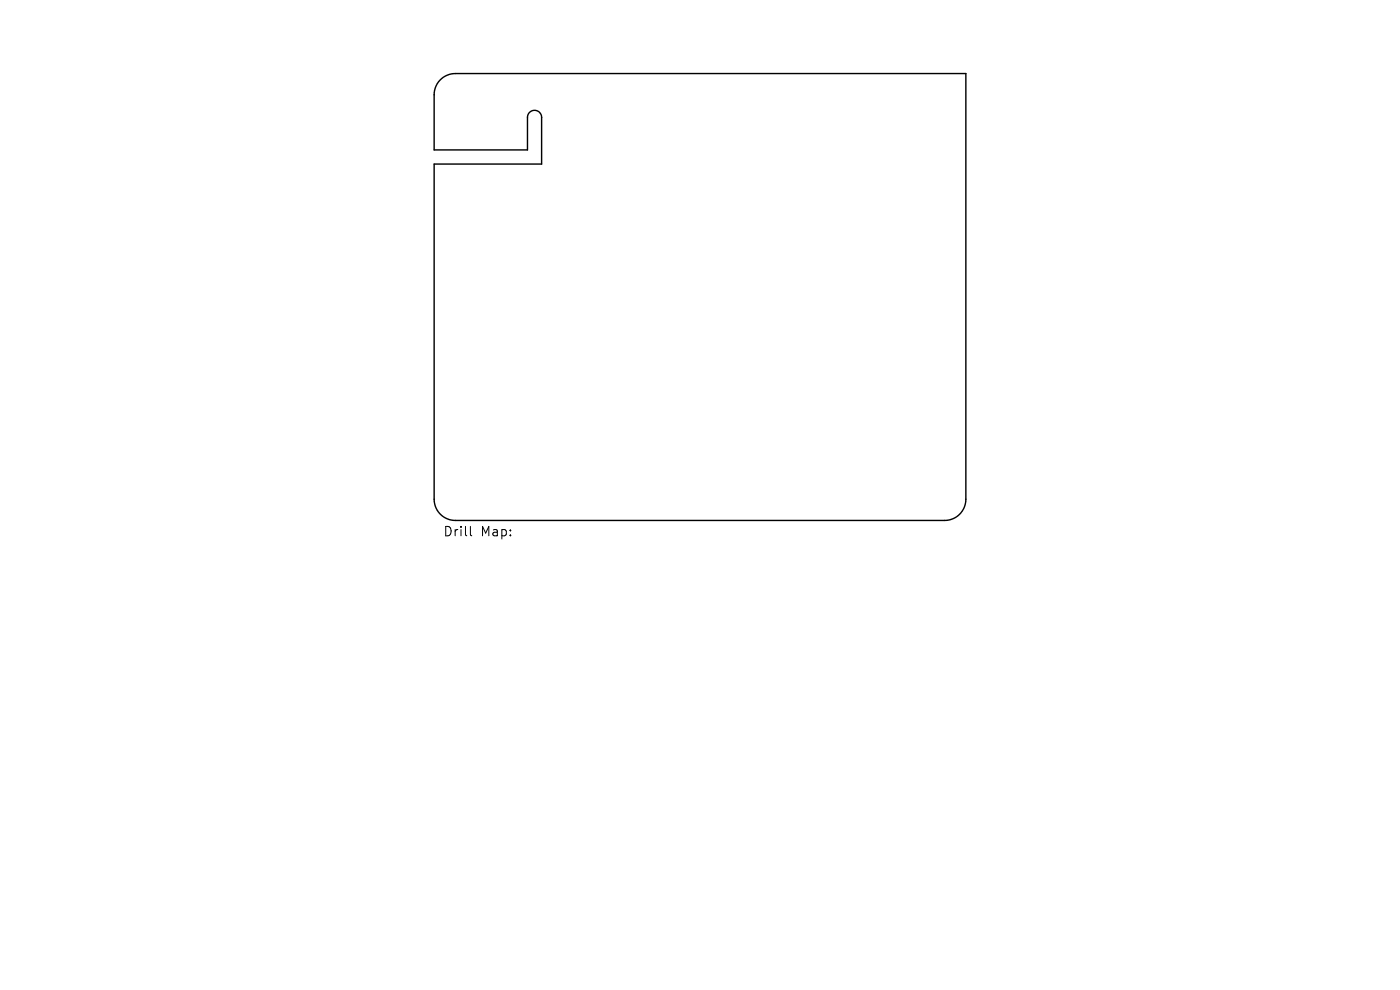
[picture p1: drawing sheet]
<svg xmlns="http://www.w3.org/2000/svg" width="297mm" height="210mm" viewBox="0 0 297 210" stroke-linecap="round" stroke-linejoin="round" font-family="sans-serif">
<defs><g id="words">
<g font-size="2.8">
<text x="94" y="114.1">Drill</text>
<text x="102" y="114.1">Map:</text>
</g>
</g></defs>
<path d="M93.4 16.9a4.5 4.5 0 0 1 3.2-1.3h108.3v90.3a4.5 4.5 0 0 1-4.5 4.5h-103.8a4.5 4.5 0 0 1-4.5-4.5v-71.1h22.8v-9.9a1.5 1.5 0 0 0-1.5-1.5 1.5 1.5 0 0 0-1.5 1.5v6.9h-19.8v-11.7a4.5 4.5 0 0 1 1.3-3.2z" fill="none" stroke="#000" stroke-width=".3"/>
<path d="M99.8 111.7v1.7l.3 .3" fill="none" stroke="#000" stroke-width=".21"/>
<use href="#words"/>
</svg>
